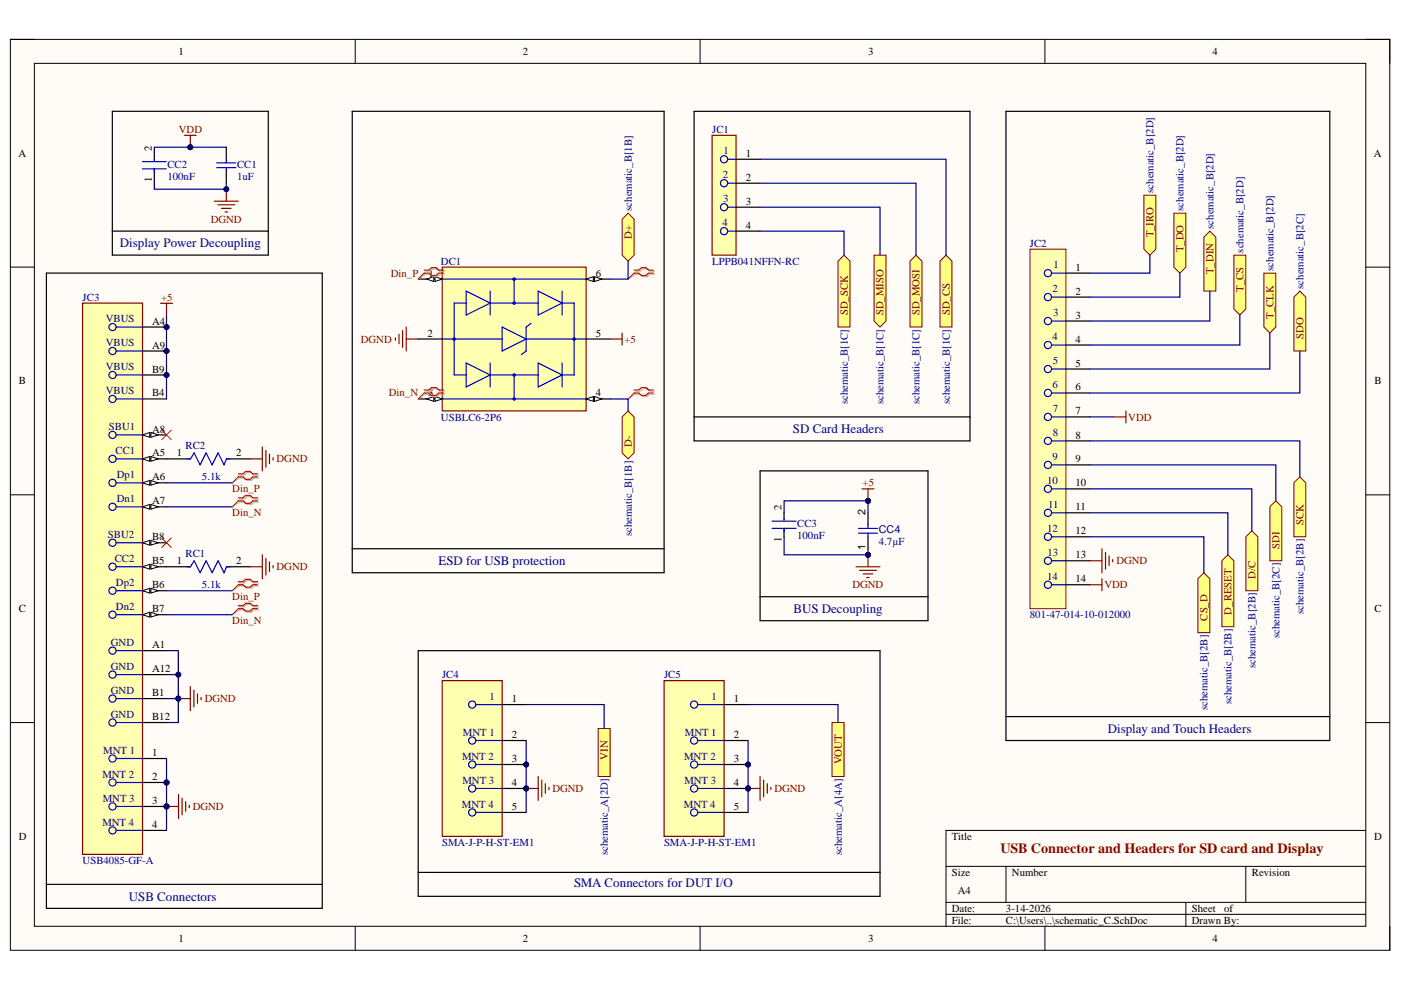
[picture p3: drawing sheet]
<svg xmlns="http://www.w3.org/2000/svg" width="297mm" height="210mm" viewBox="0 0 297 210" stroke-linecap="round" stroke-linejoin="round" font-family="sans-serif">
<defs><g id="words">
<text font-size="3" fill="#980000" x="212.1" y="180.8">USB Connector and Headers for SD card and Display</text>
<g font-size="2.7" fill="#000080">
<text x="25.4" y="52.5">Display Power Decoupling</text>
<text x="168.1" y="91.8">SD Card Headers</text>
<text x="93" y="119.8">ESD for USB protection</text>
<text x="168.3" y="130">BUS Decoupling</text>
<text x="234.9" y="155.4">Display and Touch Headers</text>
<text x="27.3" y="191">USB Connectors</text>
<text x="121.7" y="188.2">SMA Connectors for DUT I/O</text>
</g>
<g font-size="2.3">
<text x="37.9" y="11.7">1</text>
<text x="110.8" y="11.7">2</text>
<text x="184" y="11.7">3</text>
<text x="257" y="11.7">4</text>
<text x="3.9" y="33.2">A</text>
<text x="32.2" y="32" transform="rotate(-90 32.2 32)">2</text>
<text x="158.1" y="33.2">1</text>
<text x="291.3" y="33.2">A</text>
<text x="32.2" y="38.7" transform="rotate(-90 32.2 38.7)">1</text>
<text x="158.1" y="38.3">2</text>
<text x="158.1" y="43.4">3</text>
<text x="158.1" y="48.5">4</text>
<text x="90.9" y="58.6">1</text>
<text x="126.3" y="58.6">6</text>
<text x="228" y="57.4">1</text>
<text x="228" y="62.5">2</text>
<text x="32.2" y="68.8">A4</text>
<text x="90.6" y="71.4">2</text>
<text x="126.3" y="71.4">5</text>
<text x="228" y="67.6">3</text>
<text x="32.2" y="73.9">A9</text>
<text x="228" y="72.6">4</text>
<text x="228" y="77.7">5</text>
<text x="4" y="81.5">B</text>
<text x="32.2" y="79">B9</text>
<text x="228" y="82.8">6</text>
<text x="291.4" y="81.5">B</text>
<text x="32.2" y="84.1">B4</text>
<text x="90.8" y="84.1">3</text>
<text x="126.3" y="84.1">4</text>
<text x="228" y="87.9">7</text>
<text x="32.2" y="91.7">A8</text>
<text x="228" y="93">8</text>
<text x="32.2" y="96.8">A5</text>
<text x="32.2" y="101.9">A6</text>
<text x="37.5" y="96.8">1</text>
<text x="50.1" y="96.8">2</text>
<text x="228" y="98.1">9</text>
<text x="32.2" y="106.9">A7</text>
<text x="228" y="103.1">10</text>
<text x="165.7" y="108.2" transform="rotate(-90 165.7 108.2)">2</text>
<text x="183.5" y="109.2" transform="rotate(-90 183.5 109.2)">2</text>
<text x="228" y="108.2">11</text>
<text x="228" y="113.3">12</text>
<text x="32.2" y="119.7">B5</text>
<text x="32.2" y="114.5">B8</text>
<text x="37.5" y="119.7">1</text>
<text x="50.1" y="119.7">2</text>
<text x="165.7" y="114.9" transform="rotate(-90 165.7 114.9)">1</text>
<text x="183.5" y="116.7" transform="rotate(-90 183.5 116.7)">1</text>
<text x="228" y="118.4">13</text>
<text x="32.2" y="124.7">B6</text>
<text x="228" y="123.5">14</text>
<text x="4" y="129.8">C</text>
<text x="32.2" y="129.8">B7</text>
<text x="291.4" y="129.8">C</text>
<text x="32.2" y="137.4">A1</text>
<text x="32.2" y="142.5">A12</text>
<text x="32.2" y="147.6">B1</text>
<text x="108.5" y="148.9">1</text>
<text x="155.6" y="148.9">1</text>
<text x="32.2" y="152.7">B12</text>
<text x="32.2" y="160.3">1</text>
<text x="108.5" y="156.5">2</text>
<text x="108.5" y="161.6">3</text>
<text x="155.6" y="156.5">2</text>
<text x="155.6" y="161.6">3</text>
<text x="32.2" y="165.4">2</text>
<text x="108.5" y="166.6">4</text>
<text x="155.6" y="166.6">4</text>
<text x="32.2" y="170.5">3</text>
<text x="108.5" y="171.8">5</text>
<text x="155.6" y="171.8">5</text>
<text x="4" y="178.1">D</text>
<text x="32.2" y="175.6">4</text>
<text x="201.8" y="178.1">Title</text>
<text x="291.3" y="178.1">D</text>
<text x="201.8" y="185.7">Size</text>
<text x="214.6" y="185.7">Number</text>
<text x="265.4" y="185.7">Revision</text>
<text x="203.1" y="189.5">A4</text>
<text x="201.8" y="193.3">Date:</text>
<text x="201.8" y="195.9">File:</text>
<text x="213.3" y="193.3">3-14-2026</text>
<text x="213.3" y="195.9">C:\Users\..\schematic_C.SchDoc</text>
<text x="252.7" y="193.3">Sheet</text>
<text x="252.7" y="195.9">Drawn By:</text>
<text x="259.5" y="193.3">of</text>
<text x="37.9" y="199.7">1</text>
<text x="110.8" y="199.7">2</text>
<text x="184" y="199.7">3</text>
<text x="257" y="199.7">4</text>
</g>
<g font-size="2.3" fill="#800000">
<text x="37.9" y="28.2">VDD</text>
<text x="44.7" y="47.2">DGND</text>
<text x="133.9" y="50.6" transform="rotate(-90 133.9 50.6)">D+</text>
<text x="244.6" y="50.4" transform="rotate(-90 244.6 50.4)">T_IRO</text>
<text x="250.9" y="53.5" transform="rotate(-90 250.9 53.5)">T_DO</text>
<text x="82.9" y="58.6">Din_P</text>
<text x="257.3" y="58.1" transform="rotate(-90 257.3 58.1)">T_DIN</text>
<text x="34.2" y="63.8">+5</text>
<text x="263.6" y="61.9" transform="rotate(-90 263.6 61.9)">T_CS</text>
<text x="179.7" y="66.8" transform="rotate(-90 179.7 66.8)">SD_SCK</text>
<text x="187.3" y="66.8" transform="rotate(-90 187.3 66.8)">SD_MISO</text>
<text x="195" y="66.8" transform="rotate(-90 195 66.8)">SD_MOSI</text>
<text x="201.4" y="66.8" transform="rotate(-90 201.4 66.8)">SD_CS</text>
<text x="270" y="67.6" transform="rotate(-90 270 67.6)">T_CLK</text>
<text x="276.3" y="71.9" transform="rotate(-90 276.3 71.9)">SDO</text>
<text x="76.5" y="72.6">DGND</text>
<text x="132.4" y="72.6">+5</text>
<text x="82.4" y="84.1">Din_N</text>
<text x="239.2" y="89.2">VDD</text>
<text x="133.9" y="94.8" transform="rotate(-90 133.9 94.8)">D-</text>
<text x="58.7" y="98.1">DGND</text>
<text x="49.3" y="104.4">Din_P</text>
<text x="182.9" y="103.1">+5</text>
<text x="49.3" y="109.5">Din_N</text>
<text x="276.3" y="111.3" transform="rotate(-90 276.3 111.3)">SCK</text>
<text x="236.7" y="119.7">DGND</text>
<text x="271.3" y="116.4" transform="rotate(-90 271.3 116.4)">SDI</text>
<text x="58.7" y="120.9">DGND</text>
<text x="180.7" y="124.7">DGND</text>
<text x="234.1" y="124.7">VDD</text>
<text x="266.2" y="122.7" transform="rotate(-90 266.2 122.7)">D/C</text>
<text x="49.3" y="127.3">Din_P</text>
<text x="256" y="131.6" transform="rotate(-90 256 131.6)">CS_D</text>
<text x="261.1" y="130.3" transform="rotate(-90 261.1 130.3)">D_RESET</text>
<text x="49.3" y="132.3">Din_N</text>
<text x="43.4" y="148.9">DGND</text>
<text x="128.9" y="161.1" transform="rotate(-90 128.9 161.1)">VIN</text>
<text x="117.1" y="167.9">DGND</text>
<text x="164.2" y="167.9">DGND</text>
<text x="178.5" y="162.1" transform="rotate(-90 178.5 162.1)">VOUT</text>
<text x="40.9" y="171.8">DGND</text>
</g>
<g font-size="2.3" fill="#000080">
<text x="151" y="28.2">JC1</text>
<text x="35.5" y="35.6">CC2</text>
<text x="50.3" y="35.6">CC1</text>
<text x="153.4" y="32.7">1</text>
<text x="35.5" y="38.1">100nF</text>
<text x="50.3" y="38.1">1uF</text>
<text x="153.2" y="37.8">2</text>
<text x="244.6" y="40.9" transform="rotate(-90 244.6 40.9)">schematic_B[2D]</text>
<text x="133.9" y="44.7" transform="rotate(-90 133.9 44.7)">schematic_B[1B]</text>
<text x="153.2" y="48">4</text>
<text x="153.3" y="42.9">3</text>
<text x="250.9" y="44.7" transform="rotate(-90 250.9 44.7)">schematic_B[2D]</text>
<text x="218.4" y="52.3">JC2</text>
<text x="257.3" y="48.5" transform="rotate(-90 257.3 48.5)">schematic_B[2D]</text>
<text x="263.6" y="53.6" transform="rotate(-90 263.6 53.6)">schematic_B[2D]</text>
<text x="93.5" y="56.1">DC1</text>
<text x="151" y="56.1">LPPB041NFFN-RC</text>
<text x="223.4" y="56.9">1</text>
<text x="270" y="57.4" transform="rotate(-90 270 57.4)">schematic_B[2D]</text>
<text x="17.5" y="63.8">JC3</text>
<text x="223.1" y="62">2</text>
<text x="276.3" y="61.2" transform="rotate(-90 276.3 61.2)">schematic_B[2C]</text>
<text x="22.4" y="68.3">VBUS</text>
<text x="223.3" y="67.1">3</text>
<text x="22.4" y="73.4">VBUS</text>
<text x="223.1" y="72.1">4</text>
<text x="223.2" y="77.2">5</text>
<text x="22.4" y="83.5">VBUS</text>
<text x="22.4" y="78.5">VBUS</text>
<text x="223.1" y="82.3">6</text>
<text x="93.5" y="89.2">USBLC6-2P6</text>
<text x="179.7" y="85.7" transform="rotate(-90 179.7 85.7)">schematic_B[1C]</text>
<text x="187.3" y="85.7" transform="rotate(-90 187.3 85.7)">schematic_B[1C]</text>
<text x="195" y="85.7" transform="rotate(-90 195 85.7)">schematic_B[1C]</text>
<text x="201.4" y="85.7" transform="rotate(-90 201.4 85.7)">schematic_B[1C]</text>
<text x="223.2" y="87.4">7</text>
<text x="23.1" y="91.2">SBU1</text>
<text x="39.4" y="95.3">RC2</text>
<text x="223.2" y="92.5">8</text>
<text x="24.5" y="96.3">CC1</text>
<text x="24.8" y="101.3">Dp1</text>
<text x="42.8" y="101.8">5.1k</text>
<text x="223.1" y="97.5">9</text>
<text x="24.8" y="106.4">Dn1</text>
<text x="222" y="102.6">10</text>
<text x="222.2" y="107.7">11</text>
<text x="133.9" y="113.7" transform="rotate(-90 133.9 113.7)">schematic_B[1B]</text>
<text x="169" y="111.8">CC3</text>
<text x="186.3" y="113.1">CC4</text>
<text x="222" y="112.8">12</text>
<text x="22.9" y="114">SBU2</text>
<text x="24.3" y="119.2">CC2</text>
<text x="39.4" y="118.1">RC1</text>
<text x="169" y="114.3">100nF</text>
<text x="186.3" y="115.6">4.7µF</text>
<text x="222.1" y="117.9">13</text>
<text x="24.6" y="124.2">Dp2</text>
<text x="42.8" y="124.6">5.1k</text>
<text x="222" y="123">14</text>
<text x="24.6" y="129.3">Dn2</text>
<text x="218.4" y="131.1">801-47-014-10-012000</text>
<text x="276.3" y="130.2" transform="rotate(-90 276.3 130.2)">schematic_B[2B]</text>
<text x="23.5" y="136.9">GND</text>
<text x="271.3" y="135.3" transform="rotate(-90 271.3 135.3)">schematic_B[2C]</text>
<text x="23.5" y="142">GND</text>
<text x="93.7" y="143.8">JC4</text>
<text x="140.8" y="143.8">JC5</text>
<text x="266.2" y="141.6" transform="rotate(-90 266.2 141.6)">schematic_B[2B]</text>
<text x="23.5" y="147.1">GND</text>
<text x="103.8" y="148.4">1</text>
<text x="150.9" y="148.4">1</text>
<text x="261.1" y="149.3" transform="rotate(-90 261.1 149.3)">schematic_B[2B]</text>
<text x="23.5" y="152.2">GND</text>
<text x="98.1" y="156">MNT 1</text>
<text x="145.2" y="156">MNT 1</text>
<text x="256" y="150.5" transform="rotate(-90 256 150.5)">schematic_B[2B]</text>
<text x="21.9" y="159.8">MNT 1</text>
<text x="98" y="161.1">MNT 2</text>
<text x="145" y="161.1">MNT 2</text>
<text x="21.7" y="164.9">MNT 2</text>
<text x="98.1" y="166.1">MNT 3</text>
<text x="145.1" y="166.1">MNT 3</text>
<text x="21.8" y="170">MNT 3</text>
<text x="97.9" y="171.2">MNT 4</text>
<text x="145" y="171.2">MNT 4</text>
<text x="21.7" y="175.1">MNT 4</text>
<text x="93.7" y="179.4">SMA-J-P-H-ST-EM1</text>
<text x="140.8" y="179.4">SMA-J-P-H-ST-EM1</text>
<text x="17.5" y="183.2">USB4085-GF-A</text>
<text x="128.9" y="181.3" transform="rotate(-90 128.9 181.3)">schematic_A[2D]</text>
<text x="178.5" y="181.3" transform="rotate(-90 178.5 181.3)">schematic_A[4A]</text>
</g>
</g></defs>
<path d="M2.2 8.4h292.5v193.1h-292.5z" fill-rule="evenodd" fill="#fffcf8"/>
<path d="M2.2 8.4h292.5v193.1h-292.5z" fill="none" stroke="#000" stroke-width=".21"/>
<path d="M7.3 13.4h282.3v183h-282.3z" fill-rule="evenodd" fill="#fffcf8"/>
<g fill="none" stroke="#000" stroke-width=".21">
<path d="M2.2 8.4h5.1M7.3 13.4h282.3v183h-282.3zM75.3 8.4v5M148.4 8.4v5M221.5 8.4v5M289.6 8.4h5.1v5M2.2 56.6h5.1M289.6 56.6h5.1M2.2 104.9h5.1M289.6 104.9h5.1M2.2 153.2h5.1M289.6 153.2h5.1"/>
<path d="M289.6 176.1h-89v20.3M75.3 196.4v5.1M148.4 196.4v5.1M200.6 183.7h89M200.6 191.3h89M200.6 193.9h89M213.3 183.7v7.6M221.5 196.4v5.1M251.4 191.3v5.1M264.1 183.7v7.6M294.7 196.4v5.1"/>
</g>
<path d="M34 64.3h2.6M35.3 64.3v2.5" fill="none" stroke="#800000" stroke-width=".25"/>
<circle cx="35.3" cy="165.9" r=".51" fill="#000080"/>
<circle cx="35.3" cy="165.9" r=".51" fill="none" stroke="#000080" stroke-width=".21"/>
<circle cx="35.3" cy="171" r=".51" fill="#000080"/>
<circle cx="35.3" cy="171" r=".51" fill="none" stroke="#000080" stroke-width=".21"/>
<circle cx="35.3" cy="69.3" r=".51" fill="#000080"/>
<circle cx="35.3" cy="69.3" r=".51" fill="none" stroke="#000080" stroke-width=".21"/>
<circle cx="35.3" cy="74.4" r=".51" fill="#000080"/>
<circle cx="35.3" cy="74.4" r=".51" fill="none" stroke="#000080" stroke-width=".21"/>
<circle cx="35.3" cy="79.5" r=".51" fill="#000080"/>
<circle cx="35.3" cy="79.5" r=".51" fill="none" stroke="#000080" stroke-width=".21"/>
<path d="M17.5 64.3h12.7v116.9h-12.7z" fill-rule="evenodd" fill="#ffffb0"/>
<path d="M17.5 64.3h12.7v116.9h-12.7z" fill="none" stroke="#800000" stroke-width=".25"/>
<g fill="none" stroke="#00f" stroke-width=".25">
<path d="M24.6 69.3h5.6M24.6 74.4h5.6M24.6 79.5h5.6M24.6 84.6h5.6M24.6 92.2h5.6M24.6 97.3h5.6M24.6 102.4h5.6M24.6 107.5h5.6M24.6 115.1h5.6M24.6 120.2h5.6M24.6 125.2h5.6M24.6 130.3h5.6"/>
<path d="M24.6 138h5.6M24.6 143h5.6M24.6 148.1h5.6M24.6 153.2h5.6M24.6 160.8h5.6M24.6 165.9h5.6M24.6 171h5.6M24.6 176.1h5.6"/>
<circle cx="23.9" cy="74.4" r=".76"/>
<circle cx="23.9" cy="69.3" r=".76"/>
<circle cx="23.9" cy="79.5" r=".76"/>
<circle cx="23.9" cy="97.3" r=".76"/>
<circle cx="23.9" cy="92.2" r=".76"/>
<circle cx="23.9" cy="84.6" r=".76"/>
<circle cx="23.9" cy="107.5" r=".76"/>
<circle cx="23.9" cy="102.4" r=".76"/>
<circle cx="23.9" cy="115.1" r=".76"/>
<circle cx="23.9" cy="138" r=".76"/>
<circle cx="23.9" cy="125.2" r=".76"/>
<circle cx="23.9" cy="130.3" r=".76"/>
<circle cx="23.9" cy="120.2" r=".76"/>
<circle cx="23.9" cy="148.1" r=".76"/>
<circle cx="23.9" cy="143" r=".76"/>
<circle cx="23.9" cy="153.2" r=".76"/>
<circle cx="23.9" cy="165.9" r=".76"/>
<circle cx="23.9" cy="160.8" r=".76"/>
<circle cx="23.9" cy="171" r=".76"/>
<circle cx="23.9" cy="176.1" r=".76"/>
</g>
<path d="M30.2 160.8h5.1M30.2 165.9h5.1" fill="none" stroke="#000" stroke-width=".25"/>
<circle cx="35.3" cy="165.9" r=".51" fill="#000080"/>
<circle cx="35.3" cy="165.9" r=".51" fill="none" stroke="#000080" stroke-width=".21"/>
<path d="M30.2 171h5.1" fill="none" stroke="#000" stroke-width=".25"/>
<circle cx="35.3" cy="171" r=".51" fill="#000080"/>
<circle cx="35.3" cy="171" r=".51" fill="none" stroke="#000080" stroke-width=".21"/>
<path d="M30.2 69.3h5.1M30.2 138h5.1M30.2 176.1h5.1" fill="none" stroke="#000" stroke-width=".25"/>
<circle cx="35.3" cy="69.3" r=".51" fill="#000080"/>
<circle cx="35.3" cy="69.3" r=".51" fill="none" stroke="#000080" stroke-width=".21"/>
<path d="M30.2 97.3h5.1" fill="none" stroke="#000" stroke-width=".25"/>
<path d="M30.2 97.3l1.5-.5v1z" fill="#f8fcff"/>
<path d="M30.2 97.3l1.5-.5v1z" fill="none" stroke="#000" stroke-width=".21"/>
<path d="M32 96.8l1.5 .5-1.5 .5z" fill="#f8fcff"/>
<path d="M32 96.8l1.5 .5-1.5 .5z" fill="none" stroke="#000" stroke-width=".21"/>
<path d="M30.2 102.4h5.1" fill="none" stroke="#000" stroke-width=".25"/>
<path d="M30.2 102.4l1.5-.5v1z" fill="#f8fcff"/>
<path d="M30.2 102.4l1.5-.5v1z" fill="none" stroke="#000" stroke-width=".21"/>
<path d="M32 101.9l1.5 .5-1.5 .5z" fill="#f8fcff"/>
<path d="M32 101.9l1.5 .5-1.5 .5z" fill="none" stroke="#000" stroke-width=".21"/>
<path d="M30.2 107.5h5.1" fill="none" stroke="#000" stroke-width=".25"/>
<path d="M30.2 107.5l1.5-.5v1z" fill="#f8fcff"/>
<path d="M30.2 107.5l1.5-.5v1z" fill="none" stroke="#000" stroke-width=".21"/>
<path d="M32 107l1.5 .5-1.5 .5z" fill="#f8fcff"/>
<path d="M32 107l1.5 .5-1.5 .5z" fill="none" stroke="#000" stroke-width=".21"/>
<path d="M30.2 92.2h5.1" fill="none" stroke="#000" stroke-width=".25"/>
<path d="M30.2 92.2l1.5-.5v1z" fill="#f8fcff"/>
<path d="M30.2 92.2l1.5-.5v1z" fill="none" stroke="#000" stroke-width=".21"/>
<path d="M32 91.7l1.5 .5-1.5 .5z" fill="#f8fcff"/>
<path d="M32 91.7l1.5 .5-1.5 .5z" fill="none" stroke="#000" stroke-width=".21"/>
<path d="M30.2 74.4h5.1" fill="none" stroke="#000" stroke-width=".25"/>
<circle cx="35.3" cy="74.4" r=".51" fill="#000080"/>
<circle cx="35.3" cy="74.4" r=".51" fill="none" stroke="#000080" stroke-width=".21"/>
<path d="M30.2 84.6h5.1M30.2 120.2h5.1M30.2 143h5.1M30.2 148.1h5.1" fill="none" stroke="#000" stroke-width=".25"/>
<path d="M30.2 120.2l1.5-.5v1z" fill="#f8fcff"/>
<path d="M30.2 120.2l1.5-.5v1z" fill="none" stroke="#000" stroke-width=".21"/>
<path d="M32 119.7l1.5 .5-1.5 .5z" fill="#f8fcff"/>
<path d="M32 119.7l1.5 .5-1.5 .5z" fill="none" stroke="#000" stroke-width=".21"/>
<path d="M30.2 125.2h5.1" fill="none" stroke="#000" stroke-width=".25"/>
<path d="M30.2 125.2l1.5-.5v1.1z" fill="#f8fcff"/>
<path d="M30.2 125.2l1.5-.5v1.1z" fill="none" stroke="#000" stroke-width=".21"/>
<path d="M32 124.7l1.5 .5-1.5 .6z" fill="#f8fcff"/>
<path d="M32 124.7l1.5 .5-1.5 .6z" fill="none" stroke="#000" stroke-width=".21"/>
<path d="M30.2 130.3h5.1" fill="none" stroke="#000" stroke-width=".25"/>
<path d="M30.2 130.3l1.5-.5v1z" fill="#f8fcff"/>
<path d="M30.2 130.3l1.5-.5v1z" fill="none" stroke="#000" stroke-width=".21"/>
<path d="M32 129.8l1.5 .5-1.5 .5z" fill="#f8fcff"/>
<path d="M32 129.8l1.5 .5-1.5 .5z" fill="none" stroke="#000" stroke-width=".21"/>
<path d="M30.2 115.1h5.1" fill="none" stroke="#000" stroke-width=".25"/>
<path d="M30.2 115.1l1.5-.5v1z" fill="#f8fcff"/>
<path d="M30.2 115.1l1.5-.5v1z" fill="none" stroke="#000" stroke-width=".21"/>
<path d="M32 114.6l1.5 .5-1.5 .5z" fill="#f8fcff"/>
<path d="M32 114.6l1.5 .5-1.5 .5z" fill="none" stroke="#000" stroke-width=".21"/>
<path d="M30.2 79.5h5.1" fill="none" stroke="#000" stroke-width=".25"/>
<circle cx="35.3" cy="79.5" r=".51" fill="#000080"/>
<circle cx="35.3" cy="79.5" r=".51" fill="none" stroke="#000080" stroke-width=".21"/>
<path d="M30.2 153.2h5.1" fill="none" stroke="#000" stroke-width=".25"/>
<path d="M35.3 171h2.5M37.9 168.4v5.1M38.6 169.2v3.6M39.4 170v2M40.1 170.7v.5" fill="none" stroke="#800000" stroke-width=".25"/>
<circle cx="35.3" cy="171" r=".51" fill="#000080"/>
<circle cx="35.3" cy="171" r=".51" fill="none" stroke="#000080" stroke-width=".21"/>
<path d="M37.8 148.1h2.6M40.4 145.6v5.1M41.1 146.3v3.6M41.9 147.1v2M42.6 147.9v.5" fill="none" stroke="#800000" stroke-width=".25"/>
<circle cx="37.8" cy="148.1" r=".51" fill="#000080"/>
<circle cx="37.8" cy="148.1" r=".51" fill="none" stroke="#000080" stroke-width=".21"/>
<path d="M35.3 97.3h5.1M48 97.3h5.1M35.3 120.2h5.1M48 120.2h5.1" fill="none" stroke="#000" stroke-width=".25"/>
<path d="M39.6 97.3h.8l.8-1.3 1.2 2.6 1.3-2.6 1.3 2.6 1.2-2.6 1.3 2.6 .5-1.3h.8M39.6 120.2h.8l.8-1.3 1.2 2.5 1.3-2.5 1.3 2.5 1.2-2.5 1.3 2.5 .5-1.2h.8" fill="none" stroke="#00f" stroke-width=".25"/>
<path d="M53.1 97.3h2.5M55.6 94.8v5M56.4 95.5v3.6M57.1 96.3v2M57.9 97v.5M55.6 117.6v5.1M56.4 118.4v3.5M57.1 119.1v2.1M57.9 119.9v.5M53.1 120.2h2.5" fill="none" stroke="#800000" stroke-width=".25"/>
<path d="M34.3 91.2l2 2M36.3 91.2l-2 2M34.3 114.1l2 2M36.3 114.1l-2 2" fill="none" stroke="#f00" stroke-width=".21"/>
<path d="M218.4 52.8h7.6v76.3h-7.6z" fill-rule="evenodd" fill="#ffffb0"/>
<path d="M218.4 52.8h7.6v76.3h-7.6z" fill="none" stroke="#800000" stroke-width=".21"/>
<g fill="none" stroke="#00f" stroke-width=".25">
<path d="M222.9 57.9h3.1M222.9 63h3.1M222.9 68.1h3.1M222.9 73.2h3.1M222.9 78.2h3.1M222.9 83.3h3.1M222.9 88.4h3.1M222.9 93.5h3.1M222.9 98.6h3.1M222.9 103.7h3.1M222.9 108.7h3.1M222.9 113.8h3.1"/>
<path d="M222.9 118.9h3.1M222.9 124h3.1"/>
<circle cx="222.2" cy="57.9" r=".76"/>
<circle cx="222.2" cy="78.2" r=".76"/>
<circle cx="222.2" cy="68.1" r=".76"/>
<circle cx="222.2" cy="73.2" r=".76"/>
<circle cx="222.2" cy="63" r=".76"/>
<circle cx="222.2" cy="88.4" r=".76"/>
<circle cx="222.2" cy="98.6" r=".76"/>
<circle cx="222.2" cy="93.5" r=".76"/>
<circle cx="222.2" cy="83.3" r=".76"/>
<circle cx="222.2" cy="108.7" r=".76"/>
<circle cx="222.2" cy="113.8" r=".76"/>
<circle cx="222.2" cy="118.9" r=".76"/>
<circle cx="222.2" cy="103.6" r=".76"/>
<circle cx="222.2" cy="124" r=".76"/>
</g>
<g fill="none" stroke="#000" stroke-width=".25">
<path d="M226 57.9h5.1M226 63h5.1M226 68.1h5.1M226 73.2h5.1M226 78.2h5.1M226 83.3h5.1M226 88.4h5.1M226 93.5h5.1M226 98.6h5.1M226 103.7h5.1M226 108.7h5.1M226 113.8h5.1"/>
<path d="M226 118.9h5.1M226 124h5.1"/>
</g>
<path d="M236.2 88.4h2.5M238.7 87.1v2.6M231.1 118.9h2.5M233.6 116.3v5.1M234.4 117.1v3.6M235.2 117.9v2M235.9 118.6v.6" fill="none" stroke="#800000" stroke-width=".25"/>
<path d="M242.5 41.4h2.6v11.4l-1.3 1.3-1.3-1.3z" fill-rule="evenodd" fill="#ffff80"/>
<path d="M242.5 41.4h2.6v11.4l-1.3 1.3-1.3-1.3z" fill="none" stroke="#800000" stroke-width=".21"/>
<path d="M248.9 45.2h2.5v11.4l-1.2 1.3-1.3-1.3z" fill-rule="evenodd" fill="#ffff80"/>
<path d="M248.9 45.2h2.5v11.4l-1.2 1.3-1.3-1.3z" fill="none" stroke="#800000" stroke-width=".21"/>
<path d="M256.5 49l1.3 1.3v11.4h-2.6v-11.4z" fill-rule="evenodd" fill="#ffff80"/>
<path d="M256.5 49l1.3 1.3v11.4h-2.6v-11.4z" fill="none" stroke="#800000" stroke-width=".21"/>
<path d="M261.6 54.1h2.5v11.4l-1.2 1.3-1.3-1.3z" fill-rule="evenodd" fill="#ffff80"/>
<path d="M261.6 54.1h2.5v11.4l-1.2 1.3-1.3-1.3z" fill="none" stroke="#800000" stroke-width=".21"/>
<path d="M268 57.9h2.5v11.4l-1.3 1.3-1.2-1.3z" fill-rule="evenodd" fill="#ffff80"/>
<path d="M268 57.9h2.5v11.4l-1.3 1.3-1.2-1.3z" fill="none" stroke="#800000" stroke-width=".21"/>
<path d="M259.1 118.9l1.2-1.3 1.3 1.3v14h-2.5z" fill-rule="evenodd" fill="#ffff80"/>
<path d="M259.1 118.9l1.2-1.3 1.3 1.3v14h-2.5z" fill="none" stroke="#800000" stroke-width=".21"/>
<path d="M264.1 113.8l1.3-1.3 1.3 1.3v11.5h-2.6z" fill-rule="evenodd" fill="#ffff80"/>
<path d="M264.1 113.8l1.3-1.3 1.3 1.3v11.5h-2.6z" fill="none" stroke="#800000" stroke-width=".21"/>
<path d="M269.2 107.5l1.3-1.3 1.3 1.3v11.4h-2.6z" fill-rule="evenodd" fill="#ffff80"/>
<path d="M269.2 107.5l1.3-1.3 1.3 1.3v11.4h-2.6z" fill="none" stroke="#800000" stroke-width=".21"/>
<path d="M254 122.7l1.2-1.3 1.3 1.3v11.4h-2.5z" fill-rule="evenodd" fill="#ffff80"/>
<path d="M254 122.7l1.2-1.3 1.3 1.3v11.4h-2.5z" fill="none" stroke="#800000" stroke-width=".21"/>
<path d="M274.3 102.4l1.3-1.3 1.3 1.3v11.4h-2.6z" fill-rule="evenodd" fill="#ffff80"/>
<path d="M274.3 102.4l1.3-1.3 1.3 1.3v11.4h-2.6z" fill="none" stroke="#800000" stroke-width=".21"/>
<path d="M275.6 61.7l1.3 1.3v11.4h-2.6v-11.4z" fill-rule="evenodd" fill="#ffff80"/>
<path d="M275.6 61.7l1.3 1.3v11.4h-2.6v-11.4z" fill="none" stroke="#800000" stroke-width=".21"/>
<path d="M39.1 28.7h2.5M40.3 28.7v2.5" fill="none" stroke="#800000" stroke-width=".25"/>
<circle cx="40.3" cy="31.2" r=".51" fill="#000080"/>
<circle cx="40.3" cy="31.2" r=".51" fill="none" stroke="#000080" stroke-width=".21"/>
<path d="M45.4 42.7h5.1M46.2 43.4h3.6M47 44.2h2M47.7 44.9h.5M48 40.1v2.6" fill="none" stroke="#800000" stroke-width=".25"/>
<circle cx="48" cy="40.1" r=".51" fill="#000080"/>
<circle cx="48" cy="40.1" r=".51" fill="none" stroke="#000080" stroke-width=".21"/>
<path d="M231.1 124h2.5M233.6 122.7v2.6" fill="none" stroke="#800000" stroke-width=".25"/>
<path d="M23.8 23.6h33.1v30.5h-33.1zM32.7 32.5v1.5M32.7 35.8v1.8M48 31.2v2.6M48 36.3v2.5M213.3 23.6h68.6v133.4h-68.6zM9.8 57.9h58.5M9.8 57.9v134.7h58.5v-134.7M23.8 49h33.1M213.3 151.9h68.6M9.8 187.5h58.5" fill="none" stroke="#000" stroke-width=".25"/>
<path d="M30.2 35.8h5.1M30.2 34.3h5.1M32.7 33.8v.2M32.7 35.8v.8M45.9 35.5h4.1M45.9 34.5h4.1M48 33.8v.7M48 35.5v.8" fill="none" stroke="#00f" stroke-width=".25"/>
<circle cx="158.6" cy="162.1" r=".51" fill="#000080"/>
<circle cx="158.6" cy="162.1" r=".51" fill="none" stroke="#000080" stroke-width=".21"/>
<circle cx="158.6" cy="167.2" r=".51" fill="#000080"/>
<circle cx="158.6" cy="167.2" r=".51" fill="none" stroke="#000080" stroke-width=".21"/>
<path d="M140.8 144.3h12.7v33h-12.7z" fill-rule="evenodd" fill="#ffffb0"/>
<path d="M140.8 144.3h12.7v33h-12.7z" fill="none" stroke="#800000" stroke-width=".25"/>
<g fill="none" stroke="#00f" stroke-width=".25">
<path d="M147.9 149.4h5.6M147.9 157h5.6M147.9 162.1h5.6M147.9 167.2h5.6M147.9 172.3h5.6"/>
<circle cx="147.2" cy="149.4" r=".76"/>
<circle cx="147.2" cy="157" r=".76"/>
<circle cx="147.2" cy="162.1" r=".76"/>
<circle cx="147.2" cy="167.2" r=".76"/>
<circle cx="147.2" cy="172.3" r=".76"/>
</g>
<path d="M153.5 149.4h5.1M153.5 157h5.1M153.5 162.1h5.1" fill="none" stroke="#000" stroke-width=".25"/>
<circle cx="158.6" cy="162.1" r=".51" fill="#000080"/>
<circle cx="158.6" cy="162.1" r=".51" fill="none" stroke="#000080" stroke-width=".21"/>
<path d="M153.5 167.2h5.1" fill="none" stroke="#000" stroke-width=".25"/>
<circle cx="158.6" cy="167.2" r=".51" fill="#000080"/>
<circle cx="158.6" cy="167.2" r=".51" fill="none" stroke="#000080" stroke-width=".21"/>
<path d="M153.5 172.3h5.1" fill="none" stroke="#000" stroke-width=".25"/>
<circle cx="111.6" cy="162.1" r=".51" fill="#000080"/>
<circle cx="111.6" cy="162.1" r=".51" fill="none" stroke="#000080" stroke-width=".21"/>
<circle cx="111.6" cy="167.2" r=".51" fill="#000080"/>
<circle cx="111.6" cy="167.2" r=".51" fill="none" stroke="#000080" stroke-width=".21"/>
<path d="M93.8 144.3h12.7v33h-12.7z" fill-rule="evenodd" fill="#ffffb0"/>
<path d="M93.8 144.3h12.7v33h-12.7z" fill="none" stroke="#800000" stroke-width=".25"/>
<g fill="none" stroke="#00f" stroke-width=".25">
<path d="M100.9 149.4h5.6M100.9 157h5.6M100.9 162.1h5.6M100.9 167.2h5.6M100.9 172.3h5.6"/>
<circle cx="100.1" cy="149.4" r=".76"/>
<circle cx="100.1" cy="157" r=".76"/>
<circle cx="100.1" cy="162.1" r=".76"/>
<circle cx="100.1" cy="167.2" r=".76"/>
<circle cx="100.1" cy="172.3" r=".76"/>
</g>
<path d="M106.5 149.4h5.1M106.5 157h5.1M106.5 162.1h5.1" fill="none" stroke="#000" stroke-width=".25"/>
<circle cx="111.6" cy="162.1" r=".51" fill="#000080"/>
<circle cx="111.6" cy="162.1" r=".51" fill="none" stroke="#000080" stroke-width=".21"/>
<path d="M106.5 167.2h5.1" fill="none" stroke="#000" stroke-width=".25"/>
<circle cx="111.6" cy="167.2" r=".51" fill="#000080"/>
<circle cx="111.6" cy="167.2" r=".51" fill="none" stroke="#000080" stroke-width=".21"/>
<path d="M106.5 172.3h5.1" fill="none" stroke="#000" stroke-width=".25"/>
<path d="M111.6 167.2h2.5M114.1 164.6v5.1M114.9 165.4v3.6M115.6 166.2v2M116.4 166.9v.5" fill="none" stroke="#800000" stroke-width=".25"/>
<circle cx="111.6" cy="167.2" r=".51" fill="#000080"/>
<circle cx="111.6" cy="167.2" r=".51" fill="none" stroke="#000080" stroke-width=".21"/>
<path d="M158.6 167.2h2.5M161.1 164.6v5.1M161.9 165.4v3.6M162.7 166.2v2M163.4 166.9v.5" fill="none" stroke="#800000" stroke-width=".25"/>
<circle cx="158.6" cy="167.2" r=".51" fill="#000080"/>
<circle cx="158.6" cy="167.2" r=".51" fill="none" stroke="#000080" stroke-width=".21"/>
<path d="M126.8 154.5h2.6v10.1h-2.6z" fill-rule="evenodd" fill="#ffff80"/>
<path d="M126.8 154.5h2.6v10.1h-2.6z" fill="none" stroke="#800000" stroke-width=".21"/>
<path d="M88.7 138h97.9v47h-97.9z" fill="none" stroke="#000" stroke-width=".25"/>
<path d="M176.4 153.2h2.6v11.4h-2.6z" fill-rule="evenodd" fill="#ffff80"/>
<path d="M176.4 153.2h2.6v11.4h-2.6z" fill="none" stroke="#800000" stroke-width=".21"/>
<path d="M88.7 185v5h97.9v-5" fill="none" stroke="#000" stroke-width=".25"/>
<path d="M50.8 128.7h1l.5-.5h1l.5 .5h1M50.8 129.3h1l.5 .5h1l.5-.5h1M50.8 123.6h1l.5-.5h1l.5 .5h1M50.8 124.2h1l.5 .5h1l.5-.5h1" fill="none" stroke="#d0a19e" stroke-width=".25"/>
<path d="M50.8 129.3l-1.6 1M50.8 124.2l-1.6 1" fill="none" stroke="#d0a19e" stroke-width=".21"/>
<path d="M50.5 128.4h1l.5-.5h1.1l.5 .5h1M50.5 129.1h1l.5 .5h1.1l.5-.5h1M50.5 123.3h1l.5-.5h1.1l.5 .5h1M50.5 124h1l.5 .5h1.1l.5-.5h1" fill="none" stroke="#f00" stroke-width=".25"/>
<path d="M50.5 129.1l-1.3 1.2M50.5 124l-1.3 1.2" fill="none" stroke="#f00" stroke-width=".21"/>
<path d="M93.8 56.6h30.5v30.5h-30.5z" fill-rule="evenodd" fill="#ffffb0"/>
<path d="M93.8 56.6h30.5v30.5h-30.5z" fill="none" stroke="#800000" stroke-width=".25"/>
<g fill="none" stroke="#00f" stroke-width=".25">
<path d="M93.8 59.2h30.5M109 59.2v5.1M93.8 71.9h12.7M98.8 61.7l5.1 2.6-5.1 2.5zM98.8 77l5.1 2.5-5.1 2.5zM98.8 64.3h-2.5v15.2h2.5M103.9 61.7v5.1M103.9 77v5M103.9 64.3h10.2M103.9 79.5h10.2M106.5 69.3l5.1 2.6-5.1 2.5zM109 79.5v5.1"/>
<path d="M111.6 71.9h12.7M112.6 68.6l-1 .7v5.1l-1.1 .8M114.1 61.7l5.1 2.6-5.1 2.5zM114.1 77l5.1 2.5-5.1 2.5zM119.2 61.7v5.1M119.2 77v5M119.2 64.3h2.5v15.2h-2.5M93.8 84.6h30.5"/>
<circle cx="109" cy="59.2" r=".26"/>
<circle cx="96.3" cy="71.9" r=".25"/>
<circle cx="109" cy="64.3" r=".25"/>
<circle cx="109" cy="79.5" r=".26"/>
<circle cx="121.7" cy="71.9" r=".25"/>
<circle cx="109" cy="84.6" r=".25"/>
</g>
<path d="M88.7 59.2h5.1" fill="none" stroke="#000" stroke-width=".25"/>
<path d="M92.2 58.7l1.6 .5-1.6 .5z" fill="#f8fcff"/>
<path d="M92.2 58.7l1.6 .5-1.6 .5z" fill="none" stroke="#000" stroke-width=".21"/>
<path d="M90.5 59.2l1.5-.5v1z" fill="#f8fcff"/>
<path d="M90.5 59.2l1.5-.5v1z" fill="none" stroke="#000" stroke-width=".21"/>
<path d="M88.7 71.9h5.1M88.7 84.6h5.1" fill="none" stroke="#000" stroke-width=".25"/>
<path d="M92.2 84.1l1.6 .5-1.6 .5z" fill="#f8fcff"/>
<path d="M92.2 84.1l1.6 .5-1.6 .5z" fill="none" stroke="#000" stroke-width=".21"/>
<path d="M90.5 84.6l1.5-.5v1z" fill="#f8fcff"/>
<path d="M90.5 84.6l1.5-.5v1z" fill="none" stroke="#000" stroke-width=".21"/>
<path d="M124.3 84.6h5.1" fill="none" stroke="#000" stroke-width=".25"/>
<path d="M124.3 84.6l1.5-.5v1z" fill="#f8fcff"/>
<path d="M124.3 84.6l1.5-.5v1z" fill="none" stroke="#000" stroke-width=".21"/>
<path d="M126.1 84.1l1.5 .5-1.5 .5z" fill="#f8fcff"/>
<path d="M126.1 84.1l1.5 .5-1.5 .5z" fill="none" stroke="#000" stroke-width=".21"/>
<path d="M124.3 59.2h5.1M124.3 71.9h5.1" fill="none" stroke="#000" stroke-width=".25"/>
<path d="M124.3 59.2l1.5-.5v1z" fill="#f8fcff"/>
<path d="M124.3 59.2l1.5-.5v1z" fill="none" stroke="#000" stroke-width=".21"/>
<path d="M126.1 58.7l1.5 .5-1.5 .5z" fill="#f8fcff"/>
<path d="M126.1 58.7l1.5 .5-1.5 .5z" fill="none" stroke="#000" stroke-width=".21"/>
<path d="M131.9 88.4l1.3-1.3 1.2 1.3v7.6l-1.2 1.3-1.3-1.3z" fill-rule="evenodd" fill="#ffff80"/>
<path d="M131.9 88.4l1.3-1.3 1.2 1.3v7.6l-1.2 1.3-1.3-1.3z" fill="none" stroke="#800000" stroke-width=".21"/>
<path d="M83.8 71.6v.5M84.6 70.9v2M85.4 70.1v3.6M86.1 69.3v5.1M86.1 71.9h2.6" fill="none" stroke="#800000" stroke-width=".25"/>
<path d="M133.2 45.2l1.2 1.3v7.6l-1.2 1.3-1.3-1.3v-7.6z" fill-rule="evenodd" fill="#ffff80"/>
<path d="M133.2 45.2l1.2 1.3v7.6l-1.2 1.3-1.3-1.3v-7.6z" fill="none" stroke="#800000" stroke-width=".21"/>
<path d="M50.8 100.7h1l.5-.5h1l.5 .5h1M50.8 101.4h1l.5 .5h1l.5-.5h1M50.8 105.8h1l.5-.5h1l.5 .5h1M50.8 106.4h1l.5 .6h1l.5-.6h1" fill="none" stroke="#d0a19e" stroke-width=".25"/>
<path d="M50.8 101.4l-1.6 1M50.8 106.4l-1.6 1.1" fill="none" stroke="#d0a19e" stroke-width=".21"/>
<path d="M50.5 100.5h1l.5-.5h1.1l.5 .5h1M50.5 101.1h1l.5 .5h1.1l.5-.5h1M50.5 105.6h1l.5-.6h1.1l.5 .6h1M50.5 106.2h1l.5 .5h1.1l.5-.5h1" fill="none" stroke="#f00" stroke-width=".25"/>
<path d="M50.5 101.1l-1.3 1.3M50.5 106.2l-1.3 1.3" fill="none" stroke="#f00" stroke-width=".21"/>
<path d="M192.9 55.4l1.3-1.3 1.3 1.3v13.9h-2.6z" fill-rule="evenodd" fill="#ffff80"/>
<path d="M192.9 55.4l1.3-1.3 1.3 1.3v13.9h-2.6z" fill="none" stroke="#800000" stroke-width=".21"/>
<path d="M199.3 55.4l1.3-1.3 1.2 1.3v13.9h-2.5z" fill-rule="evenodd" fill="#ffff80"/>
<path d="M199.3 55.4l1.3-1.3 1.2 1.3v13.9h-2.5z" fill="none" stroke="#800000" stroke-width=".21"/>
<path d="M185.3 54.1h2.6v14l-1.3 1.2-1.3-1.2z" fill-rule="evenodd" fill="#ffff80"/>
<path d="M185.3 54.1h2.6v14l-1.3 1.2-1.3-1.2z" fill="none" stroke="#800000" stroke-width=".21"/>
<path d="M151 28.7h5.1v25.4h-5.1z" fill-rule="evenodd" fill="#ffffb0"/>
<path d="M151 28.7h5.1v25.4h-5.1z" fill="none" stroke="#800000" stroke-width=".25"/>
<g fill="none" stroke="#00f" stroke-width=".25">
<path d="M154.3 33.8h1.8M154.3 38.8h1.8M154.3 43.9h1.8M154.3 49h1.8"/>
<circle cx="153.5" cy="33.8" r=".76"/>
<circle cx="153.5" cy="38.8" r=".76"/>
<circle cx="153.5" cy="43.9" r=".76"/>
<circle cx="153.5" cy="49" r=".76"/>
</g>
<path d="M156.1 33.8h5M156.1 38.8h5M156.1 43.9h5M156.1 49h5" fill="none" stroke="#000" stroke-width=".25"/>
<path d="M177.7 55.4l1.3-1.3 1.2 1.3v13.9h-2.5z" fill-rule="evenodd" fill="#ffff80"/>
<path d="M177.7 55.4l1.3-1.3 1.2 1.3v13.9h-2.5z" fill="none" stroke="#800000" stroke-width=".21"/>
<path d="M147.2 23.6h58.5v69.9h-58.5zM147.2 88.4h58.5M166.2 108.7v1.6M166.2 112v1.8" fill="none" stroke="#000" stroke-width=".25"/>
<path d="M90.2 57.5h1l.5-.5h1l.5 .5h1.1M90.2 58.2h1l.5 .5h1l.5-.5h1.1M134.7 57.5h1l.5-.5h1l.6 .5h1M134.7 58.2h1l.5 .5h1l.6-.5h1M90.2 82.9h1l.5-.5h1l.5 .5h1.1M90.2 83.6h1l.5 .5h1l.5-.5h1.1M134.7 82.9h1l.5-.5h1l.6 .5h1M134.7 83.6h1l.5 .5h1l.6-.5h1" fill="none" stroke="#d0a19e" stroke-width=".25"/>
<path d="M90.2 58.2l-1.5 1M134.7 58.2l-1.5 1M90.2 83.6l-1.5 1M134.7 83.6l-1.5 1" fill="none" stroke="#d0a19e" stroke-width=".21"/>
<path d="M89.9 57.3h1.1l.5-.5h1l.5 .5h1M89.9 57.9h1.1l.5 .5h1l.5-.5h1M134.4 57.3h1.1l.5-.5h1l.5 .5h1M134.4 57.9h1.1l.5 .5h1l.5-.5h1M89.9 82.7h1.1l.5-.5h1l.5 .5h1M89.9 83.3h1.1l.5 .5h1l.5-.5h1M134.4 82.7h1.1l.5-.5h1l.5 .5h1M134.4 83.3h1.1l.5 .5h1l.5-.5h1" fill="none" stroke="#f00" stroke-width=".25"/>
<path d="M89.9 57.9l-1.2 1.3M134.4 57.9l-1.2 1.3M89.9 83.3l-1.2 1.3M134.4 83.3l-1.2 1.3" fill="none" stroke="#f00" stroke-width=".21"/>
<path d="M129.4 71.9h2.5M131.9 70.6v2.6M184 117.6v2.6M181.5 120.2h5.1M182.3 120.9h3.5M183 121.7h2.1M183.8 122.4h.5" fill="none" stroke="#800000" stroke-width=".25"/>
<path d="M163.7 112h5.1M163.7 110.5h5.1M166.2 110v.3M166.2 112v.8" fill="none" stroke="#00f" stroke-width=".25"/>
<circle cx="184" cy="117.6" r=".51" fill="#000080"/>
<circle cx="184" cy="117.6" r=".51" fill="none" stroke="#000080" stroke-width=".21"/>
<path d="M182.8 103.7h2.5M184 103.7v2.5" fill="none" stroke="#800000" stroke-width=".25"/>
<circle cx="184" cy="106.2" r=".51" fill="#000080"/>
<circle cx="184" cy="106.2" r=".51" fill="none" stroke="#000080" stroke-width=".21"/>
<path d="M74.7 23.6h66.1v97.8h-66.1zM161.1 99.8h35.6v31.8h-35.6zM74.7 116.3h66.1M184 108.7v2.6M184 113.8v2.5M161.1 126.5h35.6" fill="none" stroke="#000" stroke-width=".25"/>
<path d="M182 112h4.1M182 113.1h4.1M184 111.3v.7M184 113.1v.7" fill="none" stroke="#00f" stroke-width=".25"/>
<path d="M35.3 66.8v17.8" fill="none" stroke="#000080" stroke-width=".25"/>
<circle cx="35.3" cy="69.3" r=".51" fill="#000080"/>
<circle cx="35.3" cy="69.3" r=".51" fill="none" stroke="#000080" stroke-width=".21"/>
<circle cx="35.3" cy="74.4" r=".51" fill="#000080"/>
<circle cx="35.3" cy="74.4" r=".51" fill="none" stroke="#000080" stroke-width=".21"/>
<circle cx="35.3" cy="79.5" r=".51" fill="#000080"/>
<circle cx="35.3" cy="79.5" r=".51" fill="none" stroke="#000080" stroke-width=".21"/>
<path d="M35.3 143h2.5" fill="none" stroke="#000080" stroke-width=".25"/>
<circle cx="37.8" cy="143" r=".51" fill="#000080"/>
<circle cx="37.8" cy="143" r=".51" fill="none" stroke="#000080" stroke-width=".21"/>
<path d="M35.3 148.1h2.5" fill="none" stroke="#000080" stroke-width=".25"/>
<circle cx="37.8" cy="148.1" r=".51" fill="#000080"/>
<circle cx="37.8" cy="148.1" r=".51" fill="none" stroke="#000080" stroke-width=".21"/>
<path d="M35.3 160.8v15.3" fill="none" stroke="#000080" stroke-width=".25"/>
<circle cx="35.3" cy="165.9" r=".51" fill="#000080"/>
<circle cx="35.3" cy="165.9" r=".51" fill="none" stroke="#000080" stroke-width=".21"/>
<circle cx="35.3" cy="171" r=".51" fill="#000080"/>
<circle cx="35.3" cy="171" r=".51" fill="none" stroke="#000080" stroke-width=".21"/>
<path d="M35.3 138h2.5v15.2h-2.5" fill="none" stroke="#000080" stroke-width=".25"/>
<circle cx="37.8" cy="148.1" r=".51" fill="#000080"/>
<circle cx="37.8" cy="148.1" r=".51" fill="none" stroke="#000080" stroke-width=".21"/>
<circle cx="37.8" cy="143" r=".51" fill="#000080"/>
<circle cx="37.8" cy="143" r=".51" fill="none" stroke="#000080" stroke-width=".21"/>
<path d="M40.3 31.2h-7.6v1.3M243.8 54.1v3.8h-12.7M250.2 57.9v5.1h-19.1M256.5 61.7v6.4h-25.4M262.9 66.8v6.4h-31.8M269.2 70.6v7.6h-38.1M231.1 88.4h5.1" fill="none" stroke="#000080" stroke-width=".25"/>
<circle cx="40.3" cy="31.2" r=".51" fill="#000080"/>
<circle cx="40.3" cy="31.2" r=".51" fill="none" stroke="#000080" stroke-width=".21"/>
<path d="M32.7 37.6v2.5h15.3v-1.3" fill="none" stroke="#000080" stroke-width=".25"/>
<circle cx="48" cy="40.1" r=".51" fill="#000080"/>
<circle cx="48" cy="40.1" r=".51" fill="none" stroke="#000080" stroke-width=".21"/>
<path d="M40.3 31.2h7.7M275.6 74.4v8.9h-44.5M231.1 93.5h44.5v7.6M231.1 98.6h39.4v7.6M231.1 103.7h34.3v8.8M231.1 108.7h29.2v8.9M231.1 113.8h24.1v7.6" fill="none" stroke="#000080" stroke-width=".25"/>
<circle cx="40.3" cy="31.2" r=".51" fill="#000080"/>
<circle cx="40.3" cy="31.2" r=".51" fill="none" stroke="#000080" stroke-width=".21"/>
<path d="M111.6 157v15.3" fill="none" stroke="#000080" stroke-width=".25"/>
<circle cx="111.6" cy="162.1" r=".51" fill="#000080"/>
<circle cx="111.6" cy="162.1" r=".51" fill="none" stroke="#000080" stroke-width=".21"/>
<circle cx="111.6" cy="167.2" r=".51" fill="#000080"/>
<circle cx="111.6" cy="167.2" r=".51" fill="none" stroke="#000080" stroke-width=".21"/>
<path d="M158.6 157v15.3" fill="none" stroke="#000080" stroke-width=".25"/>
<circle cx="158.6" cy="162.1" r=".51" fill="#000080"/>
<circle cx="158.6" cy="162.1" r=".51" fill="none" stroke="#000080" stroke-width=".21"/>
<circle cx="158.6" cy="167.2" r=".51" fill="#000080"/>
<circle cx="158.6" cy="167.2" r=".51" fill="none" stroke="#000080" stroke-width=".21"/>
<g fill="none" stroke="#000080" stroke-width=".25">
<path d="M161.1 33.8h39.5v20.3M161.1 38.8h33.1v15.3M133.2 55.4v3.8h-3.8M161.1 49h17.9v5.1M161.1 43.9h25.5v10.2M129.4 84.6h3.8v2.5M35.3 107.5h13.9M35.3 102.4h13.9M184 106.2h-17.8v2.5M35.3 125.2h13.9M35.3 130.3h13.9M111.6 149.4h16.5v5.1"/>
<path d="M158.6 149.4h19.1v3.8"/>
</g>
<circle cx="184" cy="106.2" r=".51" fill="#000080"/>
<circle cx="184" cy="106.2" r=".51" fill="none" stroke="#000080" stroke-width=".21"/>
<path d="M166.2 113.8v3.8h17.8" fill="none" stroke="#000080" stroke-width=".25"/>
<circle cx="184" cy="117.6" r=".51" fill="#000080"/>
<circle cx="184" cy="117.6" r=".51" fill="none" stroke="#000080" stroke-width=".21"/>
<path d="M184 106.2v2.5" fill="none" stroke="#000080" stroke-width=".25"/>
<circle cx="184" cy="106.2" r=".51" fill="#000080"/>
<circle cx="184" cy="106.2" r=".51" fill="none" stroke="#000080" stroke-width=".21"/>
<path d="M184 116.3v1.3" fill="none" stroke="#000080" stroke-width=".25"/>
<circle cx="184" cy="117.6" r=".51" fill="#000080"/>
<circle cx="184" cy="117.6" r=".51" fill="none" stroke="#000080" stroke-width=".21"/>
<use href="#words"/>
</svg>
